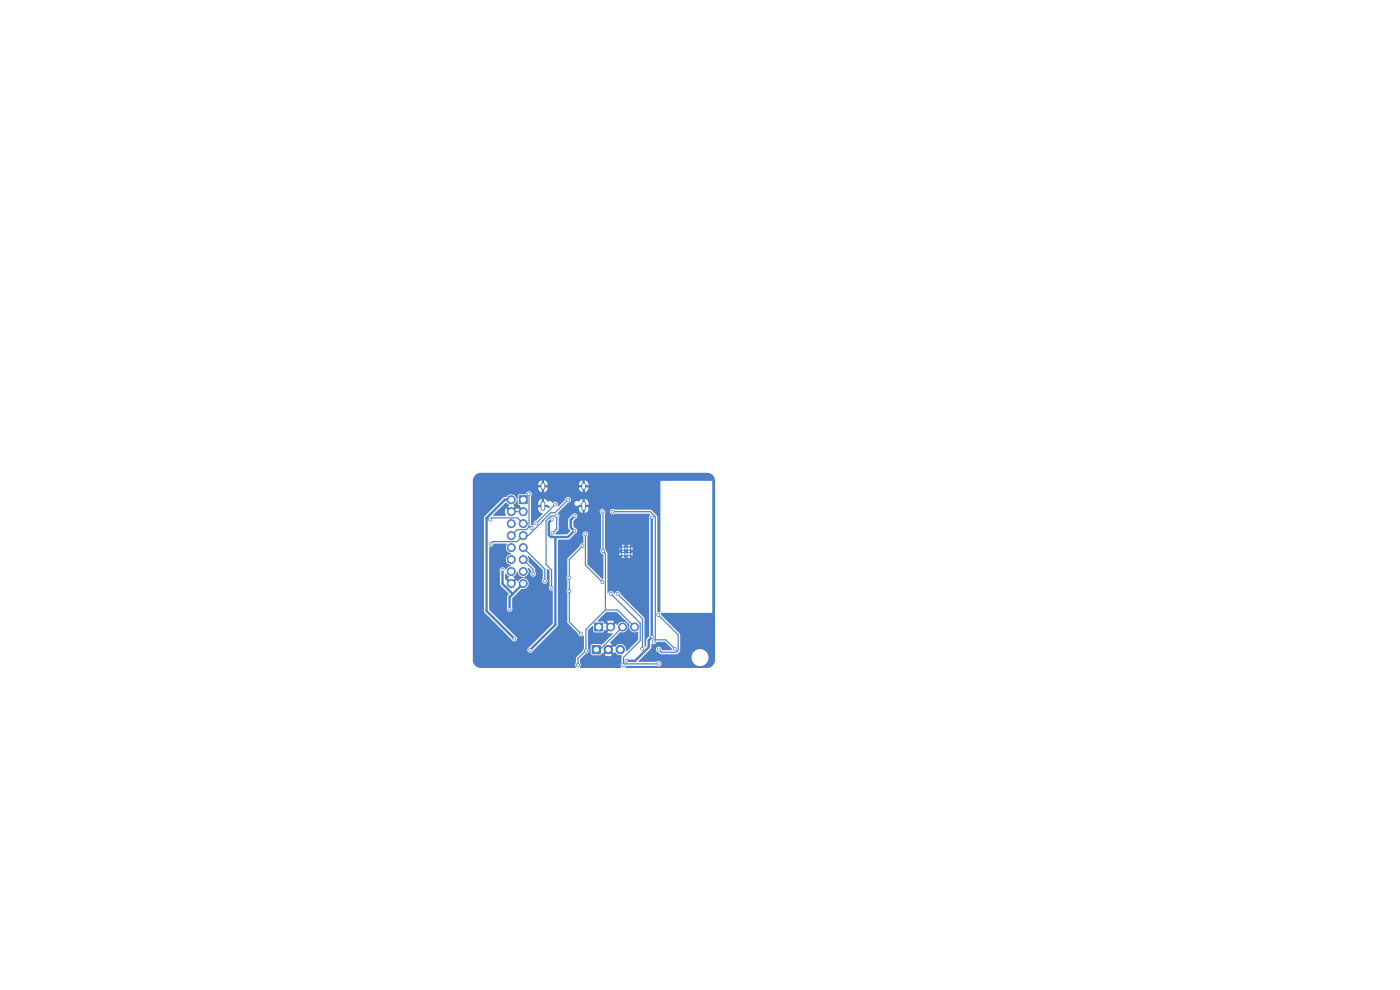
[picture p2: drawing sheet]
<svg xmlns="http://www.w3.org/2000/svg" width="297mm" height="210mm" viewBox="0 0 297 210" stroke-linecap="round" stroke-linejoin="round" font-family="sans-serif">
<g fill="#4d7fc4" stroke="#4d7fc4" stroke-width=".21">
<path d="M125.7 137h1.6v1.6h-1.6z"/>
<path d="M126.2 132.2h1.6v1.7h-1.6z"/>
<path d="M110.1 105.2h1.7v1.7h-1.7z"/>
<circle cx="129" cy="137.8" r=".9"/>
<circle cx="131.6" cy="137.8" r=".9"/>
<circle cx="133.4" cy="116.4" r=".3"/>
<circle cx="132.2" cy="116.4" r=".3"/>
<circle cx="133.4" cy="117.6" r=".3"/>
<circle cx="132.2" cy="117.6" r=".3"/>
<circle cx="129.5" cy="133" r=".85"/>
<circle cx="132.1" cy="133" r=".85"/>
<circle cx="134.6" cy="133" r=".85"/>
<circle cx="108.5" cy="106" r=".85"/>
<circle cx="111" cy="108.5" r=".85"/>
<circle cx="108.5" cy="108.5" r=".85"/>
<circle cx="111" cy="111.1" r=".85"/>
<circle cx="108.5" cy="111.1" r=".85"/>
<circle cx="111" cy="113.6" r=".85"/>
<circle cx="108.5" cy="113.6" r=".85"/>
<circle cx="111" cy="116.2" r=".85"/>
<circle cx="108.5" cy="116.2" r=".85"/>
<circle cx="111" cy="118.7" r=".85"/>
<circle cx="108.5" cy="118.7" r=".85"/>
<circle cx="111" cy="121.2" r=".85"/>
<circle cx="108.5" cy="121.2" r=".85"/>
<circle cx="111" cy="123.8" r=".85"/>
<circle cx="108.5" cy="123.8" r=".85"/>
<circle cx="138.3" cy="109.8" r=".3"/>
<circle cx="138.4" cy="135.1" r=".3"/>
<circle cx="106.6" cy="120.9" r=".3"/>
<circle cx="108.1" cy="129.2" r=".3"/>
<circle cx="132.9" cy="140.2" r=".3"/>
<circle cx="123.2" cy="134.4" r=".3"/>
<circle cx="120.8" cy="122.5" r=".3"/>
<circle cx="120.8" cy="125.4" r=".3"/>
<circle cx="123.6" cy="115.9" r=".3"/>
<circle cx="104" cy="110.2" r=".3"/>
<circle cx="104.1" cy="115.4" r=".3"/>
<circle cx="120.5" cy="106" r=".3"/>
<circle cx="112.8" cy="112" r=".3"/>
<circle cx="112.2" cy="104.8" r=".3"/>
<circle cx="138.7" cy="136.1" r=".3"/>
<circle cx="130" cy="108.5" r=".3"/>
<circle cx="143.2" cy="137.7" r=".3"/>
<circle cx="127.8" cy="108.5" r=".3"/>
<circle cx="124.3" cy="138" r=".3"/>
<circle cx="122.6" cy="141.1" r=".3"/>
<circle cx="127.9" cy="116.9" r=".3"/>
<circle cx="115.6" cy="123.2" r=".3"/>
<circle cx="132.3" cy="141.1" r=".3"/>
<circle cx="129.6" cy="126" r=".3"/>
<circle cx="139.7" cy="140.8" r=".3"/>
<circle cx="131" cy="126" r=".3"/>
<circle cx="136.2" cy="137.6" r=".3"/>
<circle cx="127.8" cy="123.5" r=".3"/>
<circle cx="124.2" cy="113.3" r=".3"/>
<circle cx="118.1" cy="109.5" r=".3"/>
<circle cx="117" cy="124.7" r=".3"/>
<circle cx="117.2" cy="113.1" r=".3"/>
<circle cx="139.6" cy="130.5" r=".3"/>
<circle cx="113.1" cy="121.7" r=".3"/>
<circle cx="139.7" cy="137.8" r=".3"/>
<circle cx="117.1" cy="110.2" r=".3"/>
<circle cx="121.9" cy="109.5" r=".3"/>
<circle cx="112.5" cy="137.9" r=".3"/>
<circle cx="121.8" cy="112.6" r=".3"/>
<circle cx="117.8" cy="107" r=".3"/>
<circle cx="113.8" cy="111" r=".3"/>
<circle cx="109.1" cy="135.5" r=".3"/>
</g>
<path d="M115.2 102.9v.6M115.2 106.8v1.1M123.8 102.9v.6M123.8 106.8v1.1" fill="none" stroke="#4d7fc4" stroke-width="1"/>
<path d="M108.5 106h-1.4l-3.9 3.9v19.7l5.9 5.9M117 110.2l-.6 .6v2.7l.4 .4h3.7l1.3-1.3M117.8 113.9v18.6l-5.3 5.4M121.8 112.6h.1M121.9 109.5l-.8 .8v1.6l.7 .7M138.3 109.8v25.2l.1 .1-.8 .8v1.4l-2.9 2.9h-1.8M106.6 120.9v3l2.2 2.1M111 123.8l-2.9 2.9v2.5" fill="none" stroke="#4d7fc4" stroke-width=".5"/>
<g fill="none" stroke="#4d7fc4" stroke-width=".25">
<path d="M104 110.2l.3-.3h5.5l1.2 1.2M108.5 108.5h2.5M111 116.2l4.6 4.5v2.5M111 118.7l2.1 2.1v.9M112.2 111.8h.4l.2 .2M112.2 111.8l-.5 .6h-2l-1.2 1.2M112.2 104.8v7M115.2 103.2v4.1M117.2 113.1l.9-.9v-2.7h-1.3l-1 1v9.2l1.2 1.2v3.8M117.8 107l-4 4M120.5 106l-2.7 2.8h-1l-4.7 4.8h-1.1l-1.3 1.3h-5.1l-.5 .5M123.6 115.9l-2.8 2.8v13.3l2.4 2.4"/>
<path d="M123.8 103.2v4.1h3.7l1.4 1.4v4.9l2.8 2.8M124.2 113.3v6.6l3.6 3.6M127.8 108.5l.1 8.4 .5 .5v12M130 108.5h7.9l1.1 1.1v26.1M128.4 129.4l-4.1 4.1v4.5l-1.7 1.7v1.4M128.4 129.4h2.6l3.6 3.6M129.5 133l1.3-1.2h1.8l.7 .6v1.1l-4.3 4.3M129.6 126l6.2 6.2v3.7l-3.5 3.5v1.7M131 126l5.3 5.3-.1 6.3M132.1 133l-4.8 4.8h-.8M139 135.7l-.3 .4M139 135.7h2.3l1.9 2"/>
<path d="M139.6 130.5l4.3 4.2v3.3l-.4 .4h-3.2l-.6-.6M139.7 140.8h-7.4"/>
</g>
<g fill="#4d7fc4">
<path d="M107.2 121.7l.2-.1 .6 .7-.3 .4 .6 .6-.3 .4-.8-.7z"/>
<path d="M109.6 121.3h.2a1.54 1.54 0 0 0 1.2 1.2v.1a1.31 1.31 0 0 0-1.1 .8l-.3-.4-.7 .7-.3-.4 .6-.6-.3-.4 .5-.5z"/>
<path d="M104.7 109.2l2.7-2.6 .6 .5-.3 .3 .6 .7-.3 .3-.7-.6a1.34 1.34 0 0 0 0 1.5l-.1 .1h-2.4z"/>
<path d="M109.6 106.1h.2l.1 .9 .4 .2-.1 .2 .7 .7-.4 .3-.6-.6-.2 .1-.1-.1-.7 .6-.3-.3 .6-.7-.3-.3 .4-.4z"/>
<path d="M115.5 107.1h.7l.5 .4-.4 .3-.1-.2h-.7z"/>
<path d="M100.7 100.9l.6-.4 .7-.2h48a1.7 1.7 0 0 1 1.7 1.7v38a1.7 1.7 0 0 1-1.7 1.7h-17.2l-.1-.1 .2-.3h6.5a.61 .61 0 0 0 .8-.2 .61 .61 0 0 0-.1-.8 .61 .61 0 0 0-.9 .1h-3.6l-.1-.1 .8-.9h10.4v.2a1.8 1.8 0 0 0 2.7 1.4 1.8 1.8 0 0 0 0-3 1.8 1.8 0 0 0-2.7 1.4h-10.4l1.8-1.8 .1-1a.78 .78 0 0 0 1.2-.4h1.7l1.5 1.6-.1 .1h-2.1a.63 .63 0 0 0-.9-.7 .63 .63 0 0 0 0 1.2l.7 .4h3.4l.7-.8v-3.5l-4-4-.1-.5h10.9v-28h-11l-.1 27.9-.6-.2v-20.2l-1.4-1.4h-7.5a.62 .62 0 0 0-.9 0 .62 .62 0 0 0 0 .9 .62 .62 0 0 0 .9 0h7.2l.2 .2-.2 .5v25.2l-.6 .7v1.4l-.2 .2-.2-.1v-6l-5-5.1a.67 .67 0 0 0-.7-.6 .67 .67 0 0 0-.6 .6l-.2-.1a.67 .67 0 0 0-.6-.5 .67 .67 0 0 0-.6 .4l-.1-.1v-7.4h4.9l-.4-.4-.4 .4h-.4l-.4-.4-.4 .4h-2.9v-.8h2.5l.1 .4 .3-.4 .4 .2 .4-.1 .2 .2 .2-.3 .4 .2 .4-.1 .3 .3 .1-.4-.1-.3-.3 .4-.4-.2-.4 .1-.2-.2-.2 .3-.4-.2-.4 .1-.3-.3-.1 .3h-2.5l-.3-.5h3.4l.2 .2 .2-.2h.8l.2 .2 .2-.2-.2-.3-.2 .3h-.8l-.2-.3-.2 .3h-3.4l-.3-.7h3.1l.1 .4 .3-.4 .4 .2 .4-.1 .2 .2 .2-.3 .4 .2 .4-.1 .3 .3 .1-.4-.1-.3-.3 .4-.4-.2-.4 .1-.2-.2-.2 .3-.4-.2-.4 .1-.3-.3-.1 .3h-3.1v-.7h3.5l.4 .4 .4-.4h.4l.4 .4 .4-.4h-5.5v-6.7a.63 .63 0 0 0-.2-.9 .63 .63 0 0 0-.8 .2 .63 .63 0 0 0 .2 .9v7.4a.84 .84 0 0 0 .5 1.1v5.2l-.2 .1-3.2-3.2v-5.9a.62 .62 0 0 0 0-.9 .62 .62 0 0 0-.9 .1 .62 .62 0 0 0 .1 .8l-.1 1.4a.76 .76 0 0 0-.8 .7l-2.5 2.6v3.5l-.2 .4 .2 .6v1.9l-.2 .4 .2 .6v6.1l2.2 2.5a.66 .66 0 0 0 .5 .5 .66 .66 0 0 0 .7-.2l.1 2.7-.2 .5-1.5 1.5-.1 1.2a.63 .63 0 0 0 .1 .8l-.1 .2h-20.1a1.7 1.7 0 0 1-1.7-1.7v-30.2h2.4v20l5.8 5.9a.61 .61 0 0 0 1 .2 .61 .61 0 0 0-.2-1l-5.5-5.6v-13.2l.1-.1a.82 .82 0 0 0 .9-.7h2.6l.1 .2a1.26 1.26 0 0 0 1 1.9l-.1 .1a1.21 1.21 0 0 0-1.1 1.2 1.21 1.21 0 0 0 1.2 1.2l-.1 .2a1.31 1.31 0 0 0-1 .7h-.2a.62 .62 0 0 0-.8-.4 .62 .62 0 0 0-.4 .8l.1 2.9 1.8 1.9-.3 .6-.1 2.4a.61 .61 0 0 0 .6 .8 .61 .61 0 0 0 .6-.9v-2l1.9-2a1.22 1.22 0 0 0 1.5-.9 1.22 1.22 0 0 0-1.1-1.5v-.1a1.26 1.26 0 0 0 1-1.9h.2l.4 .4 .1 .4a.62 .62 0 0 0 0 .8 .62 .62 0 0 0 .8 0 .62 .62 0 0 0 0-.8l-.1-.8-1.3-1.3-.1-1.3 3.1 3v1.9a.62 .62 0 0 0 .1 .9 .62 .62 0 0 0 .9-.1 .62 .62 0 0 0-.1-.8v-2l.1-.1 .5 .4v3.1a.67 .67 0 0 0-.1 .8 .67 .67 0 0 0 .7 .3l.1 7-5.1 5a.61 .61 0 0 0-.2 1 .61 .61 0 0 0 1-.2l5.3-5.4 .1-18.1 .1-.1 2.2-.1 1.4-1.2a.62 .62 0 0 0 .3-.6 .62 .62 0 0 0-.4-.6l-.4-.4v-1l.6-.6a.6 .6 0 0 0 .1-1 .6 .6 0 0 0-1 .3l-.8 .9v1.8l.5 .7-.7 .7-2.5-.1 .7-1 .1-2.5a1.01 1.01 0 0 0-.2-1l2-2.1h1.5v.2a.53 .53 0 0 0 .4 .4 .53 .53 0 0 0 .5-.2h.7v.5h-.7a1.05 1.05 0 0 0 .8 1.2v-.8l.2 .2 .3-.2v.8l.5-.3 .2-.9h-.7v-.5h.7a1.05 1.05 0 0 0-.7-1.3v.8l-.2-.1-.3 .1v-.8l-.9 .6a.53 .53 0 0 0-.8 .3h-1.5l.1-.1a.62 .62 0 0 0 .6-.6 .62 .62 0 0 0-.6-.6 .62 .62 0 0 0-.6 .6l-1.4 1.4h-.2a.69 .69 0 0 0-.2-.9 .69 .69 0 0 0-.9 .2 .75 .75 0 0 0-1.1-.3l-.7-.6v.8l-.2-.1-.3 .1v-.8a1.05 1.05 0 0 0-.7 1.3h.7v.5h-.7v.4a1.21 1.21 0 0 0 .9 1l-1.4 1.4a.68 .68 0 0 0-.4 1.1l-.6-.2v-6.1a.63 .63 0 0 0-.3-1 .63 .63 0 0 0-.8 .6l-1.6 .1-.2 1h-.2a1.22 1.22 0 0 0-.9-1 1.22 1.22 0 0 0-1.3 .5l-.6 .2-4.1 4.2h-2.4v-7h13.9v.1h.7v.5h-.7a.99 .99 0 0 0 .7 1v-.8l.2 .2 .3-.2v.8l.6-.3 .2-.7h-.7v-.5h.7v-.1h6.6v.1h.7v.5h-.7a.99 .99 0 0 0 .8 1v-.8l.2 .2 .3-.2v.8l.5-.3 .2-.7h-.7v-.5h.7a.99 .99 0 0 0-.7-1v.8l-.2-.1-.3 .1v-.8l-.6 .3-.2 .6h-6.6l-.2-.6-.6-.3v.8l-.2-.1-.3 .1v-.8l-.5 .3-.2 .6h-13.9l.1-1.3z"/>
<path d="M124.8 133.7l.9-.9 .1 .1 .1 1 .2 .2h1.8l.3-.4 .2 .1 .7-.7 .3 .4-.6 .6 .4 .2h.7l.1 .2-2.3 2.3-.5-.2h-1.4l-.5 .4v1.6l.3 .3 1.7 .1 1.3-1.1 .4 .3-.8 .8a1.38 1.38 0 0 0 1.6 0l-.7-.8 .4-.3 .7 .7 .2-.3a1.84 1.84 0 0 0 1.5 .7l-.1 1.6-.1 .4 .2 .5-.1 .2h-8.7l-.1-.2a.69 .69 0 0 0 0-.9v-.7l1.3-1.3a.63 .63 0 0 0 .6-.4 .63 .63 0 0 0-.2-.7z"/>
<path d="M129.4 136.3l2.2-2.2a1.35 1.35 0 0 0 1.7-1.1h.1a1.32 1.32 0 0 0 1.9 1l.1 1.7-2.6 2.5a1.3 1.3 0 0 0-.8-1.5 1.3 1.3 0 0 0-1.6 .6l-.2-.3-.7 .7-.4-.3 .7-.8-.4-.2z"/>
<path d="M133 132.3l.2-.1 .3 .3-.1 .5z"/>
<path d="M128.6 129.9h2.3l2 1.9-.1 .2a1.39 1.39 0 0 0-1.9 .6l-.2-.4-.7 .7-.3-.4 .6-.6a1.33 1.33 0 0 0-1.5 0l.6 .6-.3 .4-.7-.7-.2 .1-.2-.4-1.1-.1-.1-.1z"/>
</g>
<g fill="#fff" stroke="#fff" stroke-width=".21">
<circle cx="138.3" cy="109.8" r=".15"/>
<circle cx="138.4" cy="135.1" r=".15"/>
<circle cx="106.6" cy="120.9" r=".15"/>
<circle cx="108.1" cy="129.2" r=".15"/>
<circle cx="132.9" cy="140.2" r=".15"/>
<circle cx="123.2" cy="134.4" r=".15"/>
<circle cx="120.8" cy="122.5" r=".15"/>
<circle cx="120.8" cy="125.4" r=".15"/>
<circle cx="123.6" cy="115.9" r=".15"/>
<circle cx="104" cy="110.2" r=".15"/>
<circle cx="104.1" cy="115.4" r=".15"/>
<circle cx="120.5" cy="106" r=".15"/>
<circle cx="112.8" cy="112" r=".15"/>
<circle cx="112.2" cy="104.8" r=".15"/>
<circle cx="138.7" cy="136.1" r=".15"/>
<circle cx="130" cy="108.5" r=".15"/>
<circle cx="143.2" cy="137.7" r=".15"/>
<circle cx="127.8" cy="108.5" r=".15"/>
<circle cx="124.3" cy="138" r=".15"/>
<circle cx="122.6" cy="141.1" r=".15"/>
<circle cx="127.9" cy="116.9" r=".15"/>
<circle cx="115.6" cy="123.2" r=".15"/>
<circle cx="132.3" cy="141.1" r=".15"/>
<circle cx="129.6" cy="126" r=".15"/>
<circle cx="139.7" cy="140.8" r=".15"/>
<circle cx="131" cy="126" r=".15"/>
<circle cx="136.2" cy="137.6" r=".15"/>
<circle cx="127.8" cy="123.5" r=".15"/>
<circle cx="124.2" cy="113.3" r=".15"/>
<circle cx="118.1" cy="109.5" r=".15"/>
<circle cx="117" cy="124.7" r=".15"/>
<circle cx="117.2" cy="113.1" r=".15"/>
<circle cx="139.6" cy="130.5" r=".15"/>
<circle cx="113.1" cy="121.7" r=".15"/>
<circle cx="139.7" cy="137.8" r=".15"/>
<circle cx="117" cy="110.2" r=".15"/>
<circle cx="121.9" cy="109.5" r=".15"/>
<circle cx="112.5" cy="137.9" r=".15"/>
<circle cx="121.8" cy="112.6" r=".15"/>
<circle cx="117.8" cy="107" r=".15"/>
<circle cx="113.8" cy="111" r=".15"/>
<circle cx="109.1" cy="135.5" r=".15"/>
<circle cx="148.5" cy="139.5" r="1.6"/>
<circle cx="126.5" cy="137.8" r=".45"/>
<circle cx="129" cy="137.8" r=".45"/>
<circle cx="131.6" cy="137.8" r=".45"/>
<circle cx="133.4" cy="116.4" r=".15"/>
<circle cx="132.2" cy="116.4" r=".15"/>
<circle cx="133.4" cy="117.6" r=".15"/>
<circle cx="132.2" cy="117.6" r=".15"/>
<circle cx="127" cy="133" r=".5"/>
<circle cx="129.5" cy="133" r=".5"/>
<circle cx="132.1" cy="133" r=".5"/>
<circle cx="134.6" cy="133" r=".5"/>
<circle cx="122.4" cy="106.8" r=".32"/>
<circle cx="116.6" cy="106.8" r=".32"/>
<circle cx="111" cy="106" r=".5"/>
<circle cx="108.5" cy="106" r=".5"/>
<circle cx="111" cy="108.5" r=".5"/>
<circle cx="108.5" cy="108.5" r=".5"/>
<circle cx="111" cy="111.1" r=".5"/>
<circle cx="108.5" cy="111.1" r=".5"/>
<circle cx="111" cy="113.6" r=".5"/>
<circle cx="108.5" cy="113.6" r=".5"/>
<circle cx="111" cy="116.2" r=".5"/>
<circle cx="108.5" cy="116.2" r=".5"/>
<circle cx="111" cy="118.7" r=".5"/>
<circle cx="108.5" cy="118.7" r=".5"/>
<circle cx="111" cy="121.2" r=".5"/>
<circle cx="108.5" cy="121.2" r=".5"/>
<circle cx="111" cy="123.8" r=".5"/>
<circle cx="108.5" cy="123.8" r=".5"/>
</g>
<path d="M115.2 102.9v.6M115.2 106.8v1.1M123.8 102.9v.6M123.8 106.8v1.1" fill="none" stroke="#fff" stroke-width=".6"/>
</svg>
